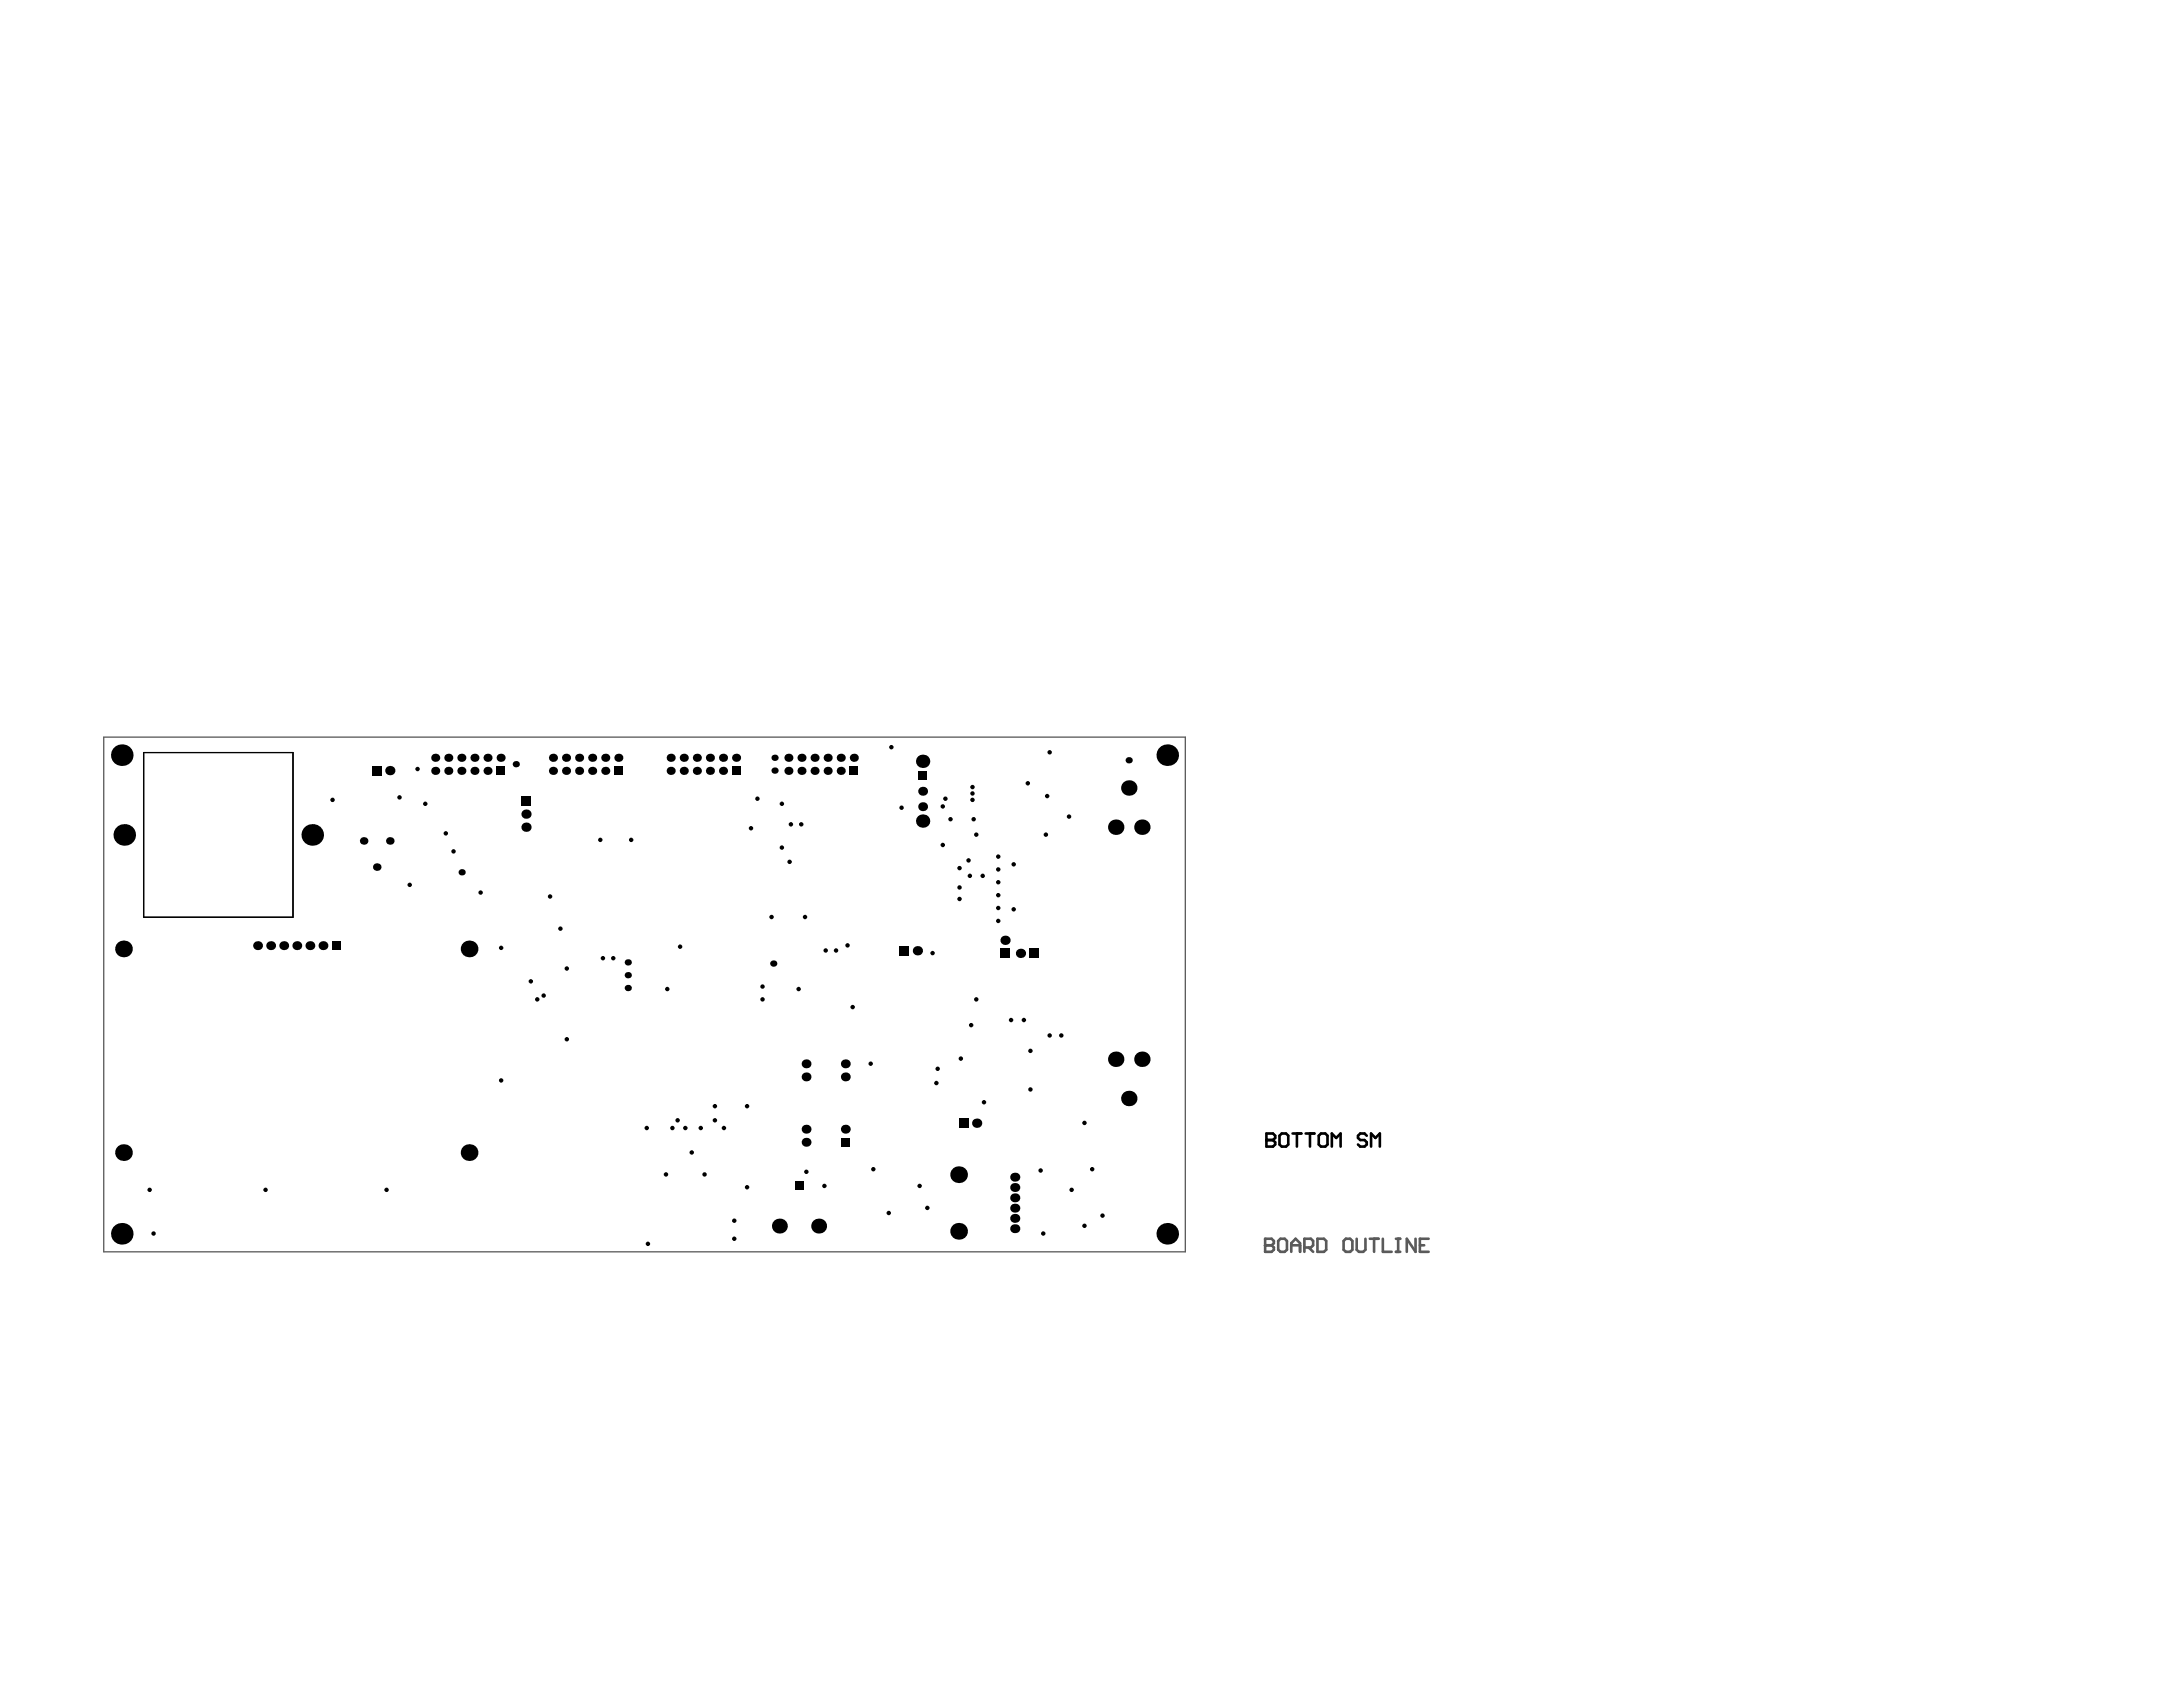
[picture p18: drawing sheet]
<svg xmlns="http://www.w3.org/2000/svg" width="279mm" height="216mm" viewBox="0 0 279 216" stroke-linecap="round" stroke-linejoin="round" font-family="sans-serif">
<path d="M18.4 96.3h19.1v21.1h-19.1z" fill="none" stroke="#000" stroke-width=".13"/>
<path d="M13.3 94.3h138.4v65.9h-138.4zM18.4 96.3h19.1v21.1h-19.1z" fill="none" stroke="#5a5a5a" stroke-width=".17"/>
<path d="M161.9 158.5v1.7h.9l.2-.3v-.2l-.2-.3h-.9" fill="none" stroke="#5a5a5a" stroke-width=".33"/>
<circle cx="161.9" cy="159.4" r=".17" fill="#5a5a5a"/>
<g fill="none" stroke="#5a5a5a" stroke-width=".33">
<path d="M161.9 158.5h.9l.2 .3v.3l-.2 .3h-.9M163.6 158.8l.3-.3h.5l.3 .3v1.1l-.3 .3h-.5l-.3-.3zM165.3 159.4h1.1M166.9 159.7h.9l.3-.3v-.6l-.3-.3h-.9v1.7M167.5 159.7l.6 .5M168.6 158.5h.9l.2 .3v1.1l-.2 .3h-.9zM172 158.8l.3-.3h.5l.3 .3v1.1l-.3 .3h-.5l-.3-.3zM173.6 158.5v1.4l.3 .3h.6l.3-.3v-1.4M175.3 158.5h1.1M175.9 158.5v1.7M177 158.5v1.7h1.1M178.7 158.5h.5"/>
<path d="M178.9 158.5v1.7M181.2 158.5v1.7l-1.1-1.7v1.7M181.7 159.4h.6M182.8 158.5h-1.1v1.7h1.1M165.3 160.2v-1.1l.5-.6 .6 .6v1.1M178.7 160.2h.5"/>
</g>
<path d="M18.4 96.3h19.1v21.1h-19.1z" fill="none" stroke="#000" stroke-width=".13"/>
<path d="M162.1 145.1h.8l.3 .2v.3l-.3 .3 .3 .3v.3l-.3 .2h-.8zM162.1 145.9h.8M163.8 145.3l.2-.2h.6l.3 .2v1.2l-.3 .2h-.6l-.2-.2zM165.4 145.1h1.2M166 145.1v1.6M167.1 145.1h1.1M167.7 145.1v1.6M168.8 145.3l.3-.2h.5l.3 .2v1.2l-.3 .2h-.5l-.3-.2zM170.5 146.7v-1.6l.5 .5 .6-.5v1.6M174.9 145.3l-.3-.2h-.5l-.3 .2v.3l.3 .3h.5l.3 .3v.3l-.3 .2h-.5l-.3-.2M175.5 146.7v-1.6l.5 .5 .6-.5v1.6" fill="none" stroke="#000" stroke-width=".33"/>
<g fill="#000">
<circle cx="15.6" cy="96.6" r="1.38"/>
<circle cx="49.9" cy="98.6" r=".59"/>
<circle cx="53.4" cy="98.4" r=".28"/>
<circle cx="55.7" cy="97" r=".52"/>
<circle cx="55.7" cy="98.7" r=".52"/>
<circle cx="57.4" cy="97" r=".52"/>
<circle cx="57.4" cy="98.7" r=".52"/>
<circle cx="59.1" cy="98.7" r=".52"/>
<circle cx="59.1" cy="97" r=".52"/>
<circle cx="60.7" cy="97" r=".52"/>
<circle cx="60.7" cy="98.7" r=".52"/>
<circle cx="62.4" cy="97" r=".52"/>
<circle cx="62.4" cy="98.7" r=".52"/>
<circle cx="64.1" cy="97" r=".52"/>
<circle cx="66" cy="97.8" r=".4"/>
<circle cx="70.8" cy="98.7" r=".52"/>
<circle cx="70.8" cy="97" r=".52"/>
<circle cx="72.4" cy="97" r=".52"/>
<circle cx="72.4" cy="98.7" r=".52"/>
<circle cx="74.1" cy="98.7" r=".52"/>
<circle cx="74.1" cy="97" r=".52"/>
<circle cx="75.8" cy="97" r=".52"/>
<circle cx="75.8" cy="98.7" r=".52"/>
<circle cx="77.5" cy="97" r=".52"/>
<circle cx="77.5" cy="98.7" r=".52"/>
<circle cx="79.1" cy="97" r=".52"/>
<circle cx="85.8" cy="98.7" r=".52"/>
<circle cx="85.8" cy="97" r=".52"/>
<circle cx="87.5" cy="97" r=".52"/>
<circle cx="87.5" cy="98.7" r=".52"/>
<circle cx="89.2" cy="97" r=".52"/>
<circle cx="89.2" cy="98.7" r=".52"/>
<circle cx="90.9" cy="98.7" r=".52"/>
<circle cx="90.9" cy="97" r=".52"/>
<circle cx="92.5" cy="97" r=".52"/>
<circle cx="92.5" cy="98.7" r=".52"/>
<circle cx="94.2" cy="97" r=".52"/>
<circle cx="99.1" cy="98.6" r=".4"/>
<circle cx="99.1" cy="97" r=".4"/>
<circle cx="100.9" cy="97" r=".52"/>
<circle cx="100.9" cy="98.7" r=".52"/>
<circle cx="102.6" cy="97" r=".52"/>
<circle cx="102.6" cy="98.7" r=".52"/>
<circle cx="104.3" cy="97" r=".52"/>
<circle cx="104.3" cy="98.7" r=".52"/>
<circle cx="105.9" cy="98.7" r=".52"/>
<circle cx="105.9" cy="97" r=".52"/>
<circle cx="107.6" cy="97" r=".52"/>
<circle cx="107.6" cy="98.7" r=".52"/>
<circle cx="109.3" cy="97" r=".52"/>
<circle cx="114.1" cy="95.6" r=".28"/>
<circle cx="118.1" cy="97.4" r=".85"/>
<circle cx="134.3" cy="96.3" r=".28"/>
<circle cx="144.5" cy="97.3" r=".4"/>
<circle cx="149.4" cy="96.6" r="1.38"/>
<circle cx="15.9" cy="106.9" r="1.38"/>
<circle cx="40" cy="106.9" r="1.38"/>
<circle cx="42.6" cy="102.4" r=".28"/>
<circle cx="46.5" cy="107.6" r=".49"/>
<circle cx="48.2" cy="111" r=".49"/>
<circle cx="49.9" cy="107.6" r=".49"/>
<circle cx="51.1" cy="102" r=".28"/>
<circle cx="52.4" cy="113.2" r=".28"/>
<circle cx="54.4" cy="102.9" r=".28"/>
<circle cx="57.1" cy="106.7" r=".28"/>
<circle cx="58" cy="109" r=".28"/>
<circle cx="59.1" cy="111.6" r=".4"/>
<circle cx="61.5" cy="114.2" r=".28"/>
<circle cx="67.3" cy="104.2" r=".59"/>
<circle cx="67.3" cy="105.9" r=".59"/>
<circle cx="70.4" cy="114.7" r=".28"/>
<circle cx="71.7" cy="118.8" r=".28"/>
<circle cx="76.8" cy="107.5" r=".28"/>
<circle cx="80.8" cy="107.5" r=".28"/>
<circle cx="96.1" cy="106" r=".28"/>
<circle cx="96.9" cy="102.2" r=".28"/>
<circle cx="98.7" cy="117.4" r=".28"/>
<circle cx="100.1" cy="102.9" r=".28"/>
<circle cx="100.1" cy="108.5" r=".28"/>
<circle cx="101.1" cy="110.3" r=".28"/>
<circle cx="101.2" cy="105.5" r=".28"/>
<circle cx="102.6" cy="105.5" r=".28"/>
<circle cx="103" cy="117.4" r=".28"/>
<circle cx="115.4" cy="103.4" r=".28"/>
<circle cx="118.1" cy="101.3" r=".57"/>
<circle cx="118.1" cy="105.1" r=".85"/>
<circle cx="118.1" cy="103.2" r=".57"/>
<circle cx="120.7" cy="108.1" r=".28"/>
<circle cx="120.7" cy="103.2" r=".28"/>
<circle cx="121" cy="102.2" r=".28"/>
<circle cx="121.7" cy="104.8" r=".28"/>
<circle cx="122.8" cy="111.1" r=".28"/>
<circle cx="122.8" cy="113.6" r=".28"/>
<circle cx="122.8" cy="115" r=".28"/>
<circle cx="124" cy="110.1" r=".28"/>
<circle cx="124.1" cy="112.1" r=".28"/>
<circle cx="124.5" cy="102.4" r=".28"/>
<circle cx="124.5" cy="101.5" r=".28"/>
<circle cx="124.5" cy="100.7" r=".28"/>
<circle cx="124.6" cy="104.8" r=".28"/>
<circle cx="125" cy="106.8" r=".28"/>
<circle cx="125.8" cy="112.1" r=".28"/>
<circle cx="127.8" cy="112.9" r=".28"/>
<circle cx="127.8" cy="117.9" r=".28"/>
<circle cx="127.8" cy="111.3" r=".28"/>
<circle cx="127.8" cy="114.6" r=".28"/>
<circle cx="127.8" cy="109.6" r=".28"/>
<circle cx="127.8" cy="116.2" r=".28"/>
<circle cx="129.7" cy="110.6" r=".28"/>
<circle cx="129.7" cy="116.4" r=".28"/>
<circle cx="131.5" cy="100.2" r=".28"/>
<circle cx="133.9" cy="106.8" r=".28"/>
<circle cx="134" cy="101.9" r=".28"/>
<circle cx="136.8" cy="104.5" r=".28"/>
<circle cx="142.8" cy="105.9" r=".99"/>
<circle cx="144.5" cy="100.8" r=".99"/>
<circle cx="146.1" cy="105.9" r=".99"/>
<circle cx="15.8" cy="121.4" r="1.07"/>
<circle cx="33" cy="121" r=".57"/>
<circle cx="34.6" cy="121" r=".57"/>
<circle cx="36.3" cy="121" r=".57"/>
<circle cx="38" cy="121" r=".57"/>
<circle cx="39.7" cy="121" r=".57"/>
<circle cx="41.3" cy="121" r=".57"/>
<circle cx="60" cy="121.4" r="1.07"/>
<circle cx="64.1" cy="138.3" r=".28"/>
<circle cx="64.1" cy="121.3" r=".28"/>
<circle cx="67.9" cy="125.6" r=".28"/>
<circle cx="68.8" cy="127.9" r=".28"/>
<circle cx="69.6" cy="127.4" r=".28"/>
<circle cx="72.5" cy="124" r=".28"/>
<circle cx="72.5" cy="133" r=".28"/>
<circle cx="77.2" cy="122.6" r=".28"/>
<circle cx="78.5" cy="122.6" r=".28"/>
<circle cx="80.3" cy="126.4" r=".4"/>
<circle cx="80.3" cy="124.8" r=".4"/>
<circle cx="80.3" cy="123.2" r=".4"/>
<circle cx="85.4" cy="126.6" r=".28"/>
<circle cx="87" cy="121.2" r=".28"/>
<circle cx="97.6" cy="127.9" r=".28"/>
<circle cx="97.6" cy="126.3" r=".28"/>
<circle cx="99" cy="123.3" r=".4"/>
<circle cx="102.2" cy="126.6" r=".28"/>
<circle cx="103.2" cy="137.8" r=".57"/>
<circle cx="103.2" cy="136.1" r=".57"/>
<circle cx="105.7" cy="121.6" r=".28"/>
<circle cx="107" cy="121.6" r=".28"/>
<circle cx="108.2" cy="136.1" r=".57"/>
<circle cx="108.2" cy="137.8" r=".57"/>
<circle cx="108.5" cy="121" r=".28"/>
<circle cx="109.1" cy="128.9" r=".28"/>
<circle cx="111.4" cy="136.1" r=".28"/>
<circle cx="117.4" cy="121.7" r=".59"/>
<circle cx="119.4" cy="122" r=".28"/>
<circle cx="119.8" cy="138.6" r=".28"/>
<circle cx="120" cy="136.8" r=".28"/>
<circle cx="123" cy="135.5" r=".28"/>
<circle cx="124.3" cy="131.2" r=".28"/>
<circle cx="125" cy="127.9" r=".28"/>
<circle cx="128.6" cy="120.3" r=".59"/>
<circle cx="129.4" cy="130.5" r=".28"/>
<circle cx="130.6" cy="122" r=".59"/>
<circle cx="131" cy="130.5" r=".28"/>
<circle cx="131.9" cy="134.5" r=".28"/>
<circle cx="131.9" cy="139.4" r=".28"/>
<circle cx="134.3" cy="132.5" r=".28"/>
<circle cx="135.8" cy="132.5" r=".28"/>
<circle cx="142.8" cy="135.6" r=".99"/>
<circle cx="146.1" cy="135.6" r=".99"/>
<circle cx="15.6" cy="157.9" r="1.38"/>
<circle cx="15.8" cy="147.5" r="1.07"/>
<circle cx="19.2" cy="152.3" r=".28"/>
<circle cx="19.7" cy="157.9" r=".28"/>
<circle cx="34" cy="152.3" r=".28"/>
<circle cx="49.5" cy="152.3" r=".28"/>
<circle cx="60" cy="147.5" r="1.07"/>
<circle cx="82.8" cy="144.4" r=".28"/>
<circle cx="82.9" cy="159.2" r=".28"/>
<circle cx="85.2" cy="150.3" r=".28"/>
<circle cx="86.1" cy="144.4" r=".28"/>
<circle cx="86.7" cy="143.4" r=".28"/>
<circle cx="87.7" cy="144.4" r=".28"/>
<circle cx="88.5" cy="147.5" r=".28"/>
<circle cx="89.7" cy="144.4" r=".28"/>
<circle cx="90.2" cy="150.3" r=".28"/>
<circle cx="91.5" cy="143.4" r=".28"/>
<circle cx="91.5" cy="141.6" r=".28"/>
<circle cx="92.7" cy="144.4" r=".28"/>
<circle cx="94" cy="158.5" r=".28"/>
<circle cx="94" cy="156.2" r=".28"/>
<circle cx="95.6" cy="151.9" r=".28"/>
<circle cx="95.6" cy="141.6" r=".28"/>
<circle cx="99.8" cy="156.9" r=".95"/>
<circle cx="103.2" cy="146.2" r=".57"/>
<circle cx="103.2" cy="144.5" r=".57"/>
<circle cx="103.2" cy="150" r=".28"/>
<circle cx="104.8" cy="156.9" r=".95"/>
<circle cx="105.5" cy="151.8" r=".28"/>
<circle cx="108.2" cy="144.5" r=".57"/>
<circle cx="111.8" cy="149.6" r=".28"/>
<circle cx="113.8" cy="155.2" r=".28"/>
<circle cx="117.7" cy="151.8" r=".28"/>
<circle cx="118.7" cy="154.6" r=".28"/>
<circle cx="122.7" cy="157.6" r="1.07"/>
<circle cx="122.7" cy="150.3" r="1.07"/>
<circle cx="125" cy="143.7" r=".59"/>
<circle cx="125.9" cy="141.1" r=".28"/>
<circle cx="133.2" cy="149.8" r=".28"/>
<circle cx="133.5" cy="157.9" r=".28"/>
<circle cx="137.2" cy="152.3" r=".28"/>
<circle cx="138.8" cy="143.7" r=".28"/>
<circle cx="138.8" cy="156.9" r=".28"/>
<circle cx="139.8" cy="149.6" r=".28"/>
<circle cx="141.1" cy="155.6" r=".28"/>
<circle cx="144.5" cy="140.6" r=".99"/>
<circle cx="149.4" cy="157.9" r="1.38"/>
<circle cx="162.1" cy="145.9" r=".17"/>
</g>
<g fill="#000">
<path d="M47.6 98h1.2v1.2h-1.2z" fill-rule="evenodd"/>
<path d="M63.6 98.1h1v1.1h-1z" fill-rule="evenodd"/>
<path d="M78.6 98.1h1.1v1.1h-1.1z" fill-rule="evenodd"/>
<path d="M93.7 98.1h1v1.1h-1z" fill-rule="evenodd"/>
<path d="M108.8 98.1h1v1.1h-1z" fill-rule="evenodd"/>
<path d="M117.5 98.7h1.1v1.1h-1.1z" fill-rule="evenodd"/>
<path d="M66.7 101.9h1.2v1.2h-1.2z" fill-rule="evenodd"/>
<path d="M42.4 120.5h1.2v1.1h-1.2z" fill-rule="evenodd"/>
<path d="M115.2 121.1h1.1v1.2h-1.1z" fill-rule="evenodd"/>
<path d="M128 121.4h1.2v1.2h-1.2z" fill-rule="evenodd"/>
<path d="M131.7 121.4h1.2v1.2h-1.2z" fill-rule="evenodd"/>
<path d="M101.7 151.2h1.1v1.1h-1.1z" fill-rule="evenodd"/>
<path d="M107.6 145.6h1.2v1.2h-1.2z" fill-rule="evenodd"/>
<path d="M122.7 143.1h1.2v1.2h-1.2z" fill-rule="evenodd"/>
</g>
<path d="M129.9 157.2h.1M129.9 155.9h.1M129.9 154.6h.1M129.9 152h.1M129.9 150.7h.1M129.9 153.3h.1" fill="none" stroke="#000" stroke-width="1.1"/>
</svg>
